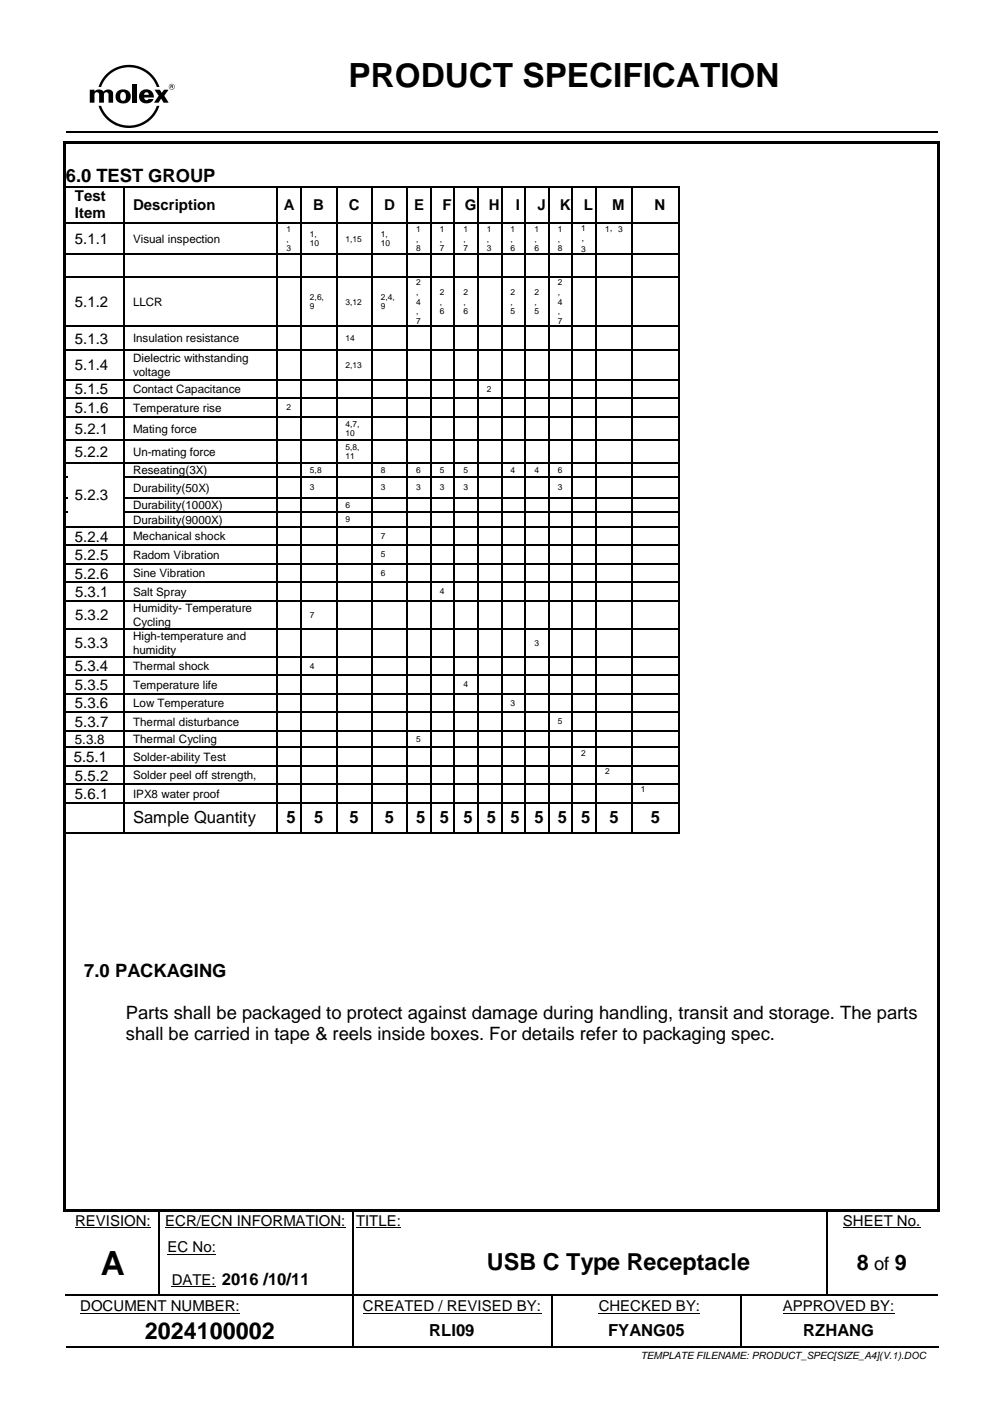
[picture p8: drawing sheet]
<svg xmlns="http://www.w3.org/2000/svg" width="210mm" height="297mm" viewBox="0 0 210 297" stroke-linecap="round" stroke-linejoin="round" font-family="sans-serif">
<defs><g id="words">
<g font-size="7.1">
<text x="73.9" y="18.5">PRODUCT SPECIFICATION</text>
<text x="21.4" y="270.1">A</text>
</g>
<g font-size="5">
<text x="103.2" y="269.1">USB C Type Receptacle</text>
<text x="30.7" y="283.8">2024100002</text>
</g>
<g font-size="4.6">
<text x="181.6" y="269.2">8</text>
<text x="189.6" y="269.2">9</text>
</g>
<g font-size="3.9">
<text x="14" y="38.5">6.0 TEST GROUP</text>
<text x="17.9" y="207">7.0 PACKAGING</text>
<text x="26.7" y="215.9">Parts shall be packaged to protect against damage during handling, transit and storage. The parts</text>
<text x="26.7" y="220.4">shall be carried in tape &amp; reels inside boxes. For details refer to packaging spec.</text>
<text x="185.3" y="269.2">of</text>
</g>
<g font-size="3.5">
<text x="28.2" y="174.5">Sample Quantity</text>
<text x="60.7" y="174.5">5</text>
<text x="66.6" y="174.5">5</text>
<text x="74.1" y="174.5">5</text>
<text x="81.6" y="174.5">5</text>
<text x="88.2" y="174.5">5</text>
<text x="93.2" y="174.5">5</text>
<text x="98.2" y="174.5">5</text>
<text x="103.2" y="174.5">5</text>
<text x="108.2" y="174.5">5</text>
<text x="113.3" y="174.5">5</text>
<text x="118.3" y="174.5">5</text>
<text x="123.2" y="174.5">5</text>
<text x="129.2" y="174.5">5</text>
<text x="137.9" y="174.5">5</text>
<text x="91" y="283.2">RLI09</text>
<text x="128.9" y="283.2">FYANG05</text>
<text x="170.3" y="283.2">RZHANG</text>
</g>
<g font-size="3.2">
<text x="15.9" y="42.6">Test</text>
<text x="15.9" y="46.3">Item</text>
<text x="28.2" y="44.5">Description</text>
<text x="60.2" y="44.5">A</text>
<text x="66.4" y="44.5">B</text>
<text x="73.9" y="44.5">C</text>
<text x="81.4" y="44.5">D</text>
<text x="87.8" y="44.5">E</text>
<text x="93.8" y="44.5">F</text>
<text x="98.5" y="44.5">G</text>
<text x="103.6" y="44.5">H</text>
<text x="109.3" y="44.5">I</text>
<text x="113.9" y="44.5">J</text>
<text x="118.6" y="44.5">K</text>
<text x="123.8" y="44.5">L</text>
<text x="129.8" y="44.5">M</text>
<text x="138.7" y="44.5">N</text>
<text x="15.9" y="51.7">5.1.1</text>
<text x="15.9" y="65.1">5.1.2</text>
<text x="15.9" y="72.8">5.1.3</text>
<text x="15.9" y="78.5">5.1.4</text>
<text x="15.9" y="83.6">5.1.5</text>
<text x="15.9" y="87.5">5.1.6</text>
<text x="15.9" y="92">5.2.1</text>
<text x="15.9" y="96.8">5.2.2</text>
<text x="15.9" y="106">5.2.3</text>
<text x="15.9" y="114.8">5.2.4</text>
<text x="15.9" y="118.7">5.2.5</text>
<text x="15.9" y="122.6">5.2.6</text>
<text x="15.9" y="126.5">5.3.1</text>
<text x="15.9" y="131.5">5.3.2</text>
<text x="15.9" y="137.4">5.3.3</text>
<text x="15.9" y="142.3">5.3.4</text>
<text x="15.9" y="146.2">5.3.5</text>
<text x="15.9" y="150.1">5.3.6</text>
<text x="15.9" y="154.1">5.3.7</text>
<text x="15.6" y="161.5">5.5.1</text>
<text x="15.9" y="165.4">5.5.2</text>
<text x="15.9" y="169.3">5.6.1</text>
<text x="15.9" y="259.8">REVISION:</text>
<text x="35" y="259.8">ECR/ECN INFORMATION:</text>
<text x="75.5" y="259.8">TITLE:</text>
<text x="178.7" y="259.8">SHEET No.</text>
<text x="35.5" y="265.3">EC No:</text>
<text x="36.4" y="272.2">DATE: 2016 /10/11</text>
<text x="17" y="277.8">DOCUMENT NUMBER:</text>
<text x="76.9" y="277.8">CREATED / REVISED BY:</text>
<text x="126.9" y="277.8">CHECKED BY:</text>
<text x="165.9" y="277.8">APPROVED BY:</text>
</g>
<text font-size="2.8" x="15.9" y="157.6">5.3.8</text>
<g font-size="2.5">
<text x="28.2" y="51.4">Visual inspection</text>
<text x="28.2" y="64.9">LLCR</text>
<text x="28.2" y="72.5">Insulation resistance</text>
<text x="28.2" y="76.8">Dielectric withstanding</text>
<text x="28.2" y="79.6">voltage</text>
<text x="28.2" y="83.3">Contact Capacitance</text>
<text x="28.2" y="87.2">Temperature rise</text>
<text x="28.2" y="91.7">Mating force</text>
<text x="28.2" y="96.6">Un-mating force</text>
<text x="28.2" y="100.5">Reseating(3X)</text>
<text x="28.2" y="104.2">Durability(50X)</text>
<text x="28.2" y="107.9">Durability(1000X)</text>
<text x="28.2" y="111">Durability(9000X)</text>
<text x="28.2" y="114.5">Mechanical shock</text>
<text x="28.2" y="118.4">Radom Vibration</text>
<text x="28.2" y="122.3">Sine Vibration</text>
<text x="28.2" y="126.3">Salt Spray</text>
<text x="28.2" y="129.8">Humidity- Temperature</text>
<text x="28.2" y="132.6">Cycling</text>
<text x="28.2" y="135.7">High-temperature and</text>
<text x="28.2" y="138.5">humidity</text>
<text x="28.2" y="142">Thermal shock</text>
<text x="28.2" y="145.9">Temperature life</text>
<text x="28.2" y="149.9">Low Temperature</text>
<text x="28.2" y="153.8">Thermal disturbance</text>
<text x="28.2" y="157.5">Thermal Cycling</text>
<text x="28.2" y="161.2">Solder-ability Test</text>
<text x="28.2" y="165.1">Solder peel off strength,</text>
<text x="28.2" y="169.1">IPX8 water proof</text>
</g>
<text font-size="2.1" x="135.8" y="288.1">TEMPLATE FILENAME: PRODUCT_SPEC[SIZE_A4](V.1).DOC</text>
<g font-size="1.8">
<text x="60.7" y="49.2">1</text>
<text x="60.7" y="51.2">,</text>
<text x="60.7" y="53.2">3</text>
<text x="65.7" y="50.2">1,</text>
<text x="65.7" y="52.2">10</text>
<text x="73.3" y="51.2">1,15</text>
<text x="80.7" y="50.2">1,</text>
<text x="80.7" y="52.2">10</text>
<text x="88.2" y="49.2">1</text>
<text x="88.2" y="51.2">,</text>
<text x="88.2" y="53.2">8</text>
<text x="93.2" y="49.2">1</text>
<text x="93.2" y="51.2">,</text>
<text x="93.2" y="53.2">7</text>
<text x="98.2" y="49.2">1</text>
<text x="98.2" y="51.2">,</text>
<text x="98.2" y="53.2">7</text>
<text x="103.2" y="49.2">1</text>
<text x="103.2" y="51.2">,</text>
<text x="103.2" y="53.2">3</text>
<text x="108.2" y="49.2">1</text>
<text x="108.2" y="51.2">,</text>
<text x="108.2" y="53.2">6</text>
<text x="113.3" y="49.2">1</text>
<text x="113.3" y="51.2">,</text>
<text x="113.3" y="53.2">6</text>
<text x="118.3" y="49.2">1</text>
<text x="118.3" y="51.2">,</text>
<text x="118.3" y="53.2">8</text>
<text x="123.2" y="49">1</text>
<text x="123.2" y="51.2">，</text>
<text x="123.2" y="53.3">3</text>
<text x="128.3" y="49.2">1，3</text>
<text x="65.7" y="63.5">2,6,</text>
<text x="65.7" y="65.6">9</text>
<text x="73.3" y="64.6">3,12</text>
<text x="80.7" y="63.5">2,4,</text>
<text x="80.7" y="65.6">9</text>
<text x="88.2" y="60.5">2</text>
<text x="88.2" y="62.5">,</text>
<text x="88.2" y="64.6">4</text>
<text x="93.2" y="62.5">2</text>
<text x="93.2" y="64.6">,</text>
<text x="98.2" y="62.5">2</text>
<text x="98.2" y="64.6">,</text>
<text x="108.2" y="62.5">2</text>
<text x="108.2" y="64.6">,</text>
<text x="113.3" y="62.5">2</text>
<text x="113.3" y="64.6">,</text>
<text x="118.3" y="60.5">2</text>
<text x="118.3" y="62.5">,</text>
<text x="118.3" y="64.6">4</text>
<text x="88.2" y="66.6">,</text>
<text x="88.2" y="68.6">7</text>
<text x="93.2" y="66.6">6</text>
<text x="98.2" y="66.6">6</text>
<text x="108.2" y="66.6">5</text>
<text x="113.3" y="66.6">5</text>
<text x="118.3" y="66.6">,</text>
<text x="118.3" y="68.6">7</text>
<text x="73.3" y="72.3">14</text>
<text x="73.3" y="77.9">2,13</text>
<text x="103.2" y="83.1">2</text>
<text x="60.7" y="87">2</text>
<text x="73.3" y="90.4">4,7,</text>
<text x="73.3" y="92.4">10</text>
<text x="73.3" y="95.3">5,8,</text>
<text x="65.7" y="100.2">5,8</text>
<text x="73.3" y="97.3">11</text>
<text x="80.7" y="100.2">8</text>
<text x="88.2" y="100.2">6</text>
<text x="93.2" y="100.2">5</text>
<text x="98.2" y="100.2">5</text>
<text x="108.2" y="100.2">4</text>
<text x="113.3" y="100.2">4</text>
<text x="118.3" y="100.2">6</text>
<text x="65.7" y="103.9">3</text>
<text x="73.3" y="107.6">6</text>
<text x="80.7" y="103.9">3</text>
<text x="88.2" y="103.9">3</text>
<text x="93.2" y="103.9">3</text>
<text x="98.2" y="103.9">3</text>
<text x="118.3" y="103.9">3</text>
<text x="73.3" y="110.7">9</text>
<text x="80.7" y="114.2">7</text>
<text x="80.7" y="118.1">5</text>
<text x="80.7" y="122.1">6</text>
<text x="93.2" y="126">4</text>
<text x="65.7" y="130.9">7</text>
<text x="113.3" y="136.8">3</text>
<text x="65.7" y="141.8">4</text>
<text x="98.2" y="145.7">4</text>
<text x="108.2" y="149.6">3</text>
<text x="118.3" y="153.5">5</text>
<text x="88.2" y="157.3">5</text>
<text x="123.2" y="160.1">2</text>
<text x="128.3" y="164.1">2</text>
<text x="135.8" y="168">1</text>
</g>
</g></defs>
<g fill="none" stroke="#000" stroke-width=".34">
<path d="M14 27.9h184.7M14.3 39.6h11.9M26.5 39.6h32.2M59 39.6h4.7M64 39.6h7.2M71.6 39.6h7.1M79.1 39.6h7.1M86.5 39.6h4.7M91.5 39.6h4.7M96.5 39.6h4.7M101.5 39.6h4.7M106.5 39.6h4.7"/>
<path d="M111.6 39.6h4.6M116.6 39.6h4.6M121.5 39.6h4.7M126.6 39.6h7.2M134.1 39.6h9.7M144 39.8v7.3M14.3 47.3h11.9M26.5 47.3h32.2M59 47.3h4.7M64 47.3h7.2M71.6 47.3h7.1M79.1 47.3h7.1"/>
<path d="M86.5 47.3h4.7M91.5 47.3h4.7M96.5 47.3h4.7M101.5 47.3h4.7M106.5 47.3h4.7M111.6 47.3h4.6M116.6 47.3h4.6M121.5 47.3h4.7M126.6 47.3h7.2M134.1 47.3h9.7M144 47.4v6.4M144 54v4.6"/>
<path d="M144 58.9v10.2M144 69.3v4.7M144 74.3v6.1M144 80.6v3.7M144 84.5v3.7M144 88.5v4.7M144 93.4v4.6M144 98.2v2.9M144 101.3v4M144 105.6v2.8M144 108.7v2.8M144 111.8v3.7"/>
<path d="M144 115.7v3.7M144 119.6v3.7M144 123.5v3.7M144 127.4v5.8M144 133.4v5.7M144 139.3v3.7M144 143.3v3.6M144 147.2v3.7M144 151.1v3.7M144 155v3.3M144 158.5v3.7M14.3 176.5h11.9"/>
<path d="M26.5 176.5h32.2M59 176.5h4.7M64 176.5h7.2M71.6 176.5h7.1M79.1 176.5h7.1M86.5 176.5h4.7M91.5 176.5h4.7M96.5 176.5h4.7M101.5 176.5h4.7M106.5 176.5h4.7M111.6 176.5h4.6M116.6 176.5h4.6"/>
<path d="M121.5 176.5h4.7M126.6 176.5h7.2M134.1 176.5h9.7M144 162.5v3.6M144 166.4v3.6M144 170.2v6.1M14 256.4h19.5M33.8 256.4h40.8M74.9 256.4h11.9M87.1 256.4h88.2M175.6 256.4h22.7M74.7 279.2v6.1"/>
<path d="M116.9 279.2v6.1M14 285.5h60.6M74.9 285.5h41.8M117.1 285.5h39.9M157.3 285.5h41"/>
</g>
<path d="M15.9 260.2h16.1M17 278.3h33.9M35 260.2h38.3M35.5 265.8h10.3M36.4 272.7h9.4M75.5 260.2h9.5M76.9 278.3h37.8M126.9 278.3h21.5M165.9 278.3h23.7M178.7 260.2h16.4" fill="none" stroke="#000" stroke-width=".21"/>
<g fill="#000">
<path d="M25.7 19.6l.2-.1a.74 .74 0 0 1 .7 .3 .74 .74 0 0 1 .1 .8 .62 .62 0 0 1-.6 .8 .62 .62 0 0 1-.6-.8v-.5zM24.8 19.4a1.59 1.59 0 0 0 1 2.5 1.59 1.59 0 0 0 1.9-1.8 1.71 1.71 0 0 0-2.9-.7z" fill-rule="evenodd"/>
<path d="M22.5 15.8a6.8 6.8 0 0 1 11.3 2.6h-.6a6.3 6.3 0 0 0-5.9-4.1 6.3 6.3 0 0 0-5.9 4.1h-.5l.6-1.4z" fill-rule="evenodd"/>
<path d="M32.8 19h1.1l.4 .7 .5-.7h.9l-.9 1.3 .9 1.5h-1l-.5-.9-.6 .9h-1l1-1.5z" fill-rule="evenodd"/>
<path d="M35.8 18.4a.63 .63 0 0 1 1.2 0 .63 .63 0 0 1-1.2 0zM35.9 18.4a.55 .55 0 0 0 1.1 0 .55 .55 0 0 0-1.1 0z" fill-rule="evenodd"/>
<path d="M36.3 18.2l.2 .1h-.2zM36.1 18.1v.6h.2v-.3l.4 .3-.1-.6z" fill-rule="evenodd"/>
<path d="M13.5 30h.5v.5h-.5z" fill-rule="evenodd"/>
<path d="M13.5 30h.5v.5h-.5z" fill-rule="evenodd"/>
<path d="M14 39.4h.3v.4h-.3z" fill-rule="evenodd"/>
<path d="M14 39.4h.3v.4h-.3z" fill-rule="evenodd"/>
<path d="M14 30h184.7v.5h-184.7z" fill-rule="evenodd"/>
<path d="M19 19h1v.4l.1-.1a1.28 1.28 0 0 1 1.9 .1 1.16 1.16 0 0 1 2 .3v2.1h-1v-1.8a.49 .49 0 0 0-.5-.5 .49 .49 0 0 0-.5 .5v1.8h-1v-1.8a.49 .49 0 0 0-.5-.5 .49 .49 0 0 0-.5 .5v1.8h-1z" fill-rule="evenodd"/>
<path d="M26.2 39.4h.3v.4h-.3z" fill-rule="evenodd"/>
<path d="M28.1 17.8h1v4h-1z" fill-rule="evenodd"/>
<path d="M29.8 19.4a1.58 1.58 0 0 0 .5 2.4 1.58 1.58 0 0 0 2.2-.8h-1a.51 .51 0 0 1-.6 .2 .51 .51 0 0 1-.3-.5h2a1.61 1.61 0 0 0-.9-1.6 1.61 1.61 0 0 0-1.9 .3zM30.7 19.7l.3-.1a.49 .49 0 0 1 .5 .5h-.9z" fill-rule="evenodd"/>
<path d="M20.9 22.4h.5a6.3 6.3 0 0 0 5.9 4.2 6.3 6.3 0 0 0 5.9-4.2h.6a6.8 6.8 0 0 1-6.5 4.7 6.8 6.8 0 0 1-6.4-4.7z" fill-rule="evenodd"/>
<path d="M58.7 39.4h.3v.4h-.3z" fill-rule="evenodd"/>
<path d="M63.7 39.4h.3v.4h-.3z" fill-rule="evenodd"/>
<path d="M71.2 39.4h.4v.4h-.4z" fill-rule="evenodd"/>
<path d="M78.7 39.4h.4v.4h-.4z" fill-rule="evenodd"/>
<path d="M86.2 39.4h.3v.4h-.3z" fill-rule="evenodd"/>
<path d="M91.2 39.4h.3v.4h-.3z" fill-rule="evenodd"/>
<path d="M96.2 39.4h.3v.4h-.3z" fill-rule="evenodd"/>
<path d="M101.2 39.4h.3v.4h-.3z" fill-rule="evenodd"/>
<path d="M106.2 39.4h.3v.4h-.3z" fill-rule="evenodd"/>
<path d="M111.2 39.4h.4v.4h-.4z" fill-rule="evenodd"/>
<path d="M116.2 39.4h.4v.4h-.4z" fill-rule="evenodd"/>
<path d="M121.2 39.4h.3v.4h-.3z" fill-rule="evenodd"/>
<path d="M126.2 39.4h.4v.4h-.4z" fill-rule="evenodd"/>
<path d="M133.8 39.4h.3v.4h-.3z" fill-rule="evenodd"/>
<path d="M143.8 39.4h.3v.4h-.3z" fill-rule="evenodd"/>
<path d="M143.8 39.4h.3v.4h-.3z" fill-rule="evenodd"/>
<path d="M198.7 30h.5v.5h-.5z" fill-rule="evenodd"/>
<path d="M198.7 30h.5v.5h-.5z" fill-rule="evenodd"/>
<path d="M14 47.1h.3v.3h-.3z" fill-rule="evenodd"/>
<path d="M14 53.8h.3v.2h-.3z" fill-rule="evenodd"/>
<path d="M14 58.6h.3v.3h-.3z" fill-rule="evenodd"/>
<path d="M26.2 47.1h.3v.3h-.3z" fill-rule="evenodd"/>
<path d="M26.2 53.8h.2v.2h-.2z" fill-rule="evenodd"/>
<path d="M26.2 58.6h.2v.3h-.2z" fill-rule="evenodd"/>
<path d="M58.7 47.1h.3v.3h-.3z" fill-rule="evenodd"/>
<path d="M58.7 53.8h.2v.2h-.2z" fill-rule="evenodd"/>
<path d="M58.7 58.6h.2v.3h-.2z" fill-rule="evenodd"/>
<path d="M63.7 47.1h.3v.3h-.3z" fill-rule="evenodd"/>
<path d="M63.7 53.8h.2v.2h-.2z" fill-rule="evenodd"/>
<path d="M63.7 58.6h.2v.3h-.2z" fill-rule="evenodd"/>
<path d="M71.2 47.1h.4v.3h-.4z" fill-rule="evenodd"/>
<path d="M71.2 53.8h.3v.2h-.3z" fill-rule="evenodd"/>
<path d="M71.2 58.6h.3v.3h-.3z" fill-rule="evenodd"/>
<path d="M78.7 47.1h.4v.3h-.4z" fill-rule="evenodd"/>
<path d="M78.7 53.8h.3v.2h-.3z" fill-rule="evenodd"/>
<path d="M78.7 58.6h.3v.3h-.3z" fill-rule="evenodd"/>
<path d="M86.2 47.1h.3v.3h-.3z" fill-rule="evenodd"/>
<path d="M86.2 53.8h.3v.2h-.3z" fill-rule="evenodd"/>
<path d="M86.2 58.6h.3v.3h-.3z" fill-rule="evenodd"/>
<path d="M91.2 47.1h.3v.3h-.3z" fill-rule="evenodd"/>
<path d="M91.2 53.8h.3v.2h-.3z" fill-rule="evenodd"/>
<path d="M91.2 58.6h.3v.3h-.3z" fill-rule="evenodd"/>
<path d="M96.2 47.1h.3v.3h-.3z" fill-rule="evenodd"/>
<path d="M96.2 53.8h.3v.2h-.3z" fill-rule="evenodd"/>
<path d="M96.2 58.6h.3v.3h-.3z" fill-rule="evenodd"/>
<path d="M101.2 47.1h.3v.3h-.3z" fill-rule="evenodd"/>
<path d="M101.2 53.8h.2v.2h-.2z" fill-rule="evenodd"/>
<path d="M101.2 58.6h.2v.3h-.2z" fill-rule="evenodd"/>
<path d="M106.2 47.1h.3v.3h-.3z" fill-rule="evenodd"/>
<path d="M106.2 53.8h.2v.2h-.2z" fill-rule="evenodd"/>
<path d="M106.2 58.6h.2v.3h-.2z" fill-rule="evenodd"/>
<path d="M111.2 47.1h.4v.3h-.4z" fill-rule="evenodd"/>
<path d="M111.2 53.8h.3v.2h-.3z" fill-rule="evenodd"/>
<path d="M111.2 58.6h.3v.3h-.3z" fill-rule="evenodd"/>
<path d="M116.2 47.1h.4v.3h-.4z" fill-rule="evenodd"/>
<path d="M116.2 53.8h.3v.2h-.3z" fill-rule="evenodd"/>
<path d="M116.2 58.6h.3v.3h-.3z" fill-rule="evenodd"/>
<path d="M121.2 47.1h.3v.3h-.3z" fill-rule="evenodd"/>
<path d="M121.2 53.8h.2v.2h-.2z" fill-rule="evenodd"/>
<path d="M121.2 58.6h.2v.3h-.2z" fill-rule="evenodd"/>
<path d="M126.2 47.1h.4v.3h-.4z" fill-rule="evenodd"/>
<path d="M126.2 53.8h.3v.2h-.3z" fill-rule="evenodd"/>
<path d="M126.2 58.6h.3v.3h-.3z" fill-rule="evenodd"/>
<path d="M133.8 47.1h.3v.3h-.3z" fill-rule="evenodd"/>
<path d="M133.8 53.8h.3v.2h-.3z" fill-rule="evenodd"/>
<path d="M133.8 58.6h.3v.3h-.3z" fill-rule="evenodd"/>
<path d="M143.8 47.1h.3v.3h-.3z" fill-rule="evenodd"/>
<path d="M143.8 53.8h.3v.2h-.3z" fill-rule="evenodd"/>
<path d="M143.8 58.6h.3v.3h-.3z" fill-rule="evenodd"/>
<path d="M14 69.1h.3v.2h-.3z" fill-rule="evenodd"/>
<path d="M14 74h.3v.3h-.3z" fill-rule="evenodd"/>
<path d="M26.2 69.1h.2v.2h-.2z" fill-rule="evenodd"/>
<path d="M26.2 74h.2v.3h-.2z" fill-rule="evenodd"/>
<path d="M58.7 69.1h.2v.2h-.2z" fill-rule="evenodd"/>
<path d="M58.7 74h.2v.3h-.2z" fill-rule="evenodd"/>
<path d="M63.7 69.1h.2v.2h-.2z" fill-rule="evenodd"/>
<path d="M63.7 74h.2v.3h-.2z" fill-rule="evenodd"/>
<path d="M71.2 69.1h.3v.2h-.3z" fill-rule="evenodd"/>
<path d="M71.2 74h.3v.3h-.3z" fill-rule="evenodd"/>
<path d="M78.7 69.1h.3v.2h-.3z" fill-rule="evenodd"/>
<path d="M78.7 74h.3v.3h-.3z" fill-rule="evenodd"/>
<path d="M86.2 69.1h.3v.2h-.3z" fill-rule="evenodd"/>
<path d="M86.2 74h.3v.3h-.3z" fill-rule="evenodd"/>
<path d="M91.2 69.1h.3v.2h-.3z" fill-rule="evenodd"/>
<path d="M91.2 74h.3v.3h-.3z" fill-rule="evenodd"/>
<path d="M96.2 69.1h.3v.2h-.3z" fill-rule="evenodd"/>
<path d="M96.2 74h.3v.3h-.3z" fill-rule="evenodd"/>
<path d="M101.2 69.1h.2v.2h-.2z" fill-rule="evenodd"/>
<path d="M101.2 74h.2v.3h-.2z" fill-rule="evenodd"/>
<path d="M106.2 69.1h.2v.2h-.2z" fill-rule="evenodd"/>
<path d="M106.2 74h.2v.3h-.2z" fill-rule="evenodd"/>
<path d="M111.2 69.1h.3v.2h-.3z" fill-rule="evenodd"/>
<path d="M111.2 74h.3v.3h-.3z" fill-rule="evenodd"/>
<path d="M116.2 69.1h.3v.2h-.3z" fill-rule="evenodd"/>
<path d="M116.2 74h.3v.3h-.3z" fill-rule="evenodd"/>
<path d="M121.2 69.1h.2v.2h-.2z" fill-rule="evenodd"/>
<path d="M121.2 74h.2v.3h-.2z" fill-rule="evenodd"/>
<path d="M126.2 69.1h.3v.2h-.3z" fill-rule="evenodd"/>
<path d="M126.2 74h.3v.3h-.3z" fill-rule="evenodd"/>
<path d="M133.8 69.1h.3v.2h-.3z" fill-rule="evenodd"/>
<path d="M133.8 74h.3v.3h-.3z" fill-rule="evenodd"/>
<path d="M143.8 69.1h.3v.2h-.3z" fill-rule="evenodd"/>
<path d="M143.8 74h.3v.3h-.3z" fill-rule="evenodd"/>
<path d="M14 80.4h.3v.2h-.3z" fill-rule="evenodd"/>
<path d="M14 84.3h.3v.2h-.3z" fill-rule="evenodd"/>
<path d="M14 88.2h.3v.3h-.3z" fill-rule="evenodd"/>
<path d="M14 93.2h.3v.2h-.3z" fill-rule="evenodd"/>
<path d="M14 98h.3v.2h-.3z" fill-rule="evenodd"/>
<path d="M26.2 80.4h.2v.2h-.2z" fill-rule="evenodd"/>
<path d="M26.2 84.3h.2v.2h-.2z" fill-rule="evenodd"/>
<path d="M26.2 88.2h.2v.3h-.2z" fill-rule="evenodd"/>
<path d="M26.2 93.2h.2v.2h-.2z" fill-rule="evenodd"/>
<path d="M26.2 98h.2v.2h-.2z" fill-rule="evenodd"/>
<path d="M58.7 80.4h.2v.2h-.2z" fill-rule="evenodd"/>
<path d="M58.7 84.3h.2v.2h-.2z" fill-rule="evenodd"/>
<path d="M58.7 88.2h.2v.3h-.2z" fill-rule="evenodd"/>
<path d="M58.7 93.2h.2v.2h-.2z" fill-rule="evenodd"/>
<path d="M58.7 98h.2v.2h-.2z" fill-rule="evenodd"/>
<path d="M63.7 80.4h.2v.2h-.2z" fill-rule="evenodd"/>
<path d="M63.7 84.3h.2v.2h-.2z" fill-rule="evenodd"/>
<path d="M63.7 88.2h.2v.3h-.2z" fill-rule="evenodd"/>
<path d="M63.7 93.2h.2v.2h-.2z" fill-rule="evenodd"/>
<path d="M63.7 98h.2v.2h-.2z" fill-rule="evenodd"/>
<path d="M71.2 80.4h.3v.2h-.3z" fill-rule="evenodd"/>
<path d="M71.2 84.3h.3v.2h-.3z" fill-rule="evenodd"/>
<path d="M71.2 88.2h.3v.3h-.3z" fill-rule="evenodd"/>
<path d="M71.2 93.2h.3v.2h-.3z" fill-rule="evenodd"/>
<path d="M71.2 98h.3v.2h-.3z" fill-rule="evenodd"/>
<path d="M78.7 80.4h.3v.2h-.3z" fill-rule="evenodd"/>
<path d="M78.7 84.3h.3v.2h-.3z" fill-rule="evenodd"/>
<path d="M78.7 88.2h.3v.3h-.3z" fill-rule="evenodd"/>
<path d="M78.7 93.2h.3v.2h-.3z" fill-rule="evenodd"/>
<path d="M78.7 98h.3v.2h-.3z" fill-rule="evenodd"/>
<path d="M86.2 80.4h.3v.2h-.3z" fill-rule="evenodd"/>
<path d="M86.2 84.3h.3v.2h-.3z" fill-rule="evenodd"/>
<path d="M86.2 88.2h.3v.3h-.3z" fill-rule="evenodd"/>
<path d="M86.2 93.2h.3v.2h-.3z" fill-rule="evenodd"/>
<path d="M86.2 98h.3v.2h-.3z" fill-rule="evenodd"/>
<path d="M91.2 80.4h.3v.2h-.3z" fill-rule="evenodd"/>
<path d="M91.2 84.3h.3v.2h-.3z" fill-rule="evenodd"/>
<path d="M91.2 88.2h.3v.3h-.3z" fill-rule="evenodd"/>
<path d="M91.2 93.2h.3v.2h-.3z" fill-rule="evenodd"/>
<path d="M91.2 98h.3v.2h-.3z" fill-rule="evenodd"/>
<path d="M96.2 80.4h.3v.2h-.3z" fill-rule="evenodd"/>
<path d="M96.2 84.3h.3v.2h-.3z" fill-rule="evenodd"/>
<path d="M96.2 88.2h.3v.3h-.3z" fill-rule="evenodd"/>
<path d="M96.2 93.2h.3v.2h-.3z" fill-rule="evenodd"/>
<path d="M96.2 98h.3v.2h-.3z" fill-rule="evenodd"/>
<path d="M101.2 80.4h.2v.2h-.2z" fill-rule="evenodd"/>
<path d="M101.2 84.3h.2v.2h-.2z" fill-rule="evenodd"/>
<path d="M101.2 88.2h.2v.3h-.2z" fill-rule="evenodd"/>
<path d="M101.2 93.2h.2v.2h-.2z" fill-rule="evenodd"/>
<path d="M101.2 98h.2v.2h-.2z" fill-rule="evenodd"/>
<path d="M106.2 80.4h.2v.2h-.2z" fill-rule="evenodd"/>
<path d="M106.2 84.3h.2v.2h-.2z" fill-rule="evenodd"/>
<path d="M106.2 88.2h.2v.3h-.2z" fill-rule="evenodd"/>
<path d="M106.2 93.2h.2v.2h-.2z" fill-rule="evenodd"/>
<path d="M106.2 98h.2v.2h-.2z" fill-rule="evenodd"/>
<path d="M111.2 80.4h.3v.2h-.3z" fill-rule="evenodd"/>
<path d="M111.2 84.3h.3v.2h-.3z" fill-rule="evenodd"/>
<path d="M111.2 88.2h.3v.3h-.3z" fill-rule="evenodd"/>
<path d="M111.2 93.2h.3v.2h-.3z" fill-rule="evenodd"/>
<path d="M111.2 98h.3v.2h-.3z" fill-rule="evenodd"/>
<path d="M116.2 80.4h.3v.2h-.3z" fill-rule="evenodd"/>
<path d="M116.2 84.3h.3v.2h-.3z" fill-rule="evenodd"/>
<path d="M116.2 88.2h.3v.3h-.3z" fill-rule="evenodd"/>
<path d="M116.2 93.2h.3v.2h-.3z" fill-rule="evenodd"/>
<path d="M116.2 98h.3v.2h-.3z" fill-rule="evenodd"/>
<path d="M121.2 80.4h.2v.2h-.2z" fill-rule="evenodd"/>
<path d="M121.2 84.3h.2v.2h-.2z" fill-rule="evenodd"/>
<path d="M121.2 88.2h.2v.3h-.2z" fill-rule="evenodd"/>
<path d="M121.2 93.2h.2v.2h-.2z" fill-rule="evenodd"/>
<path d="M121.2 98h.2v.2h-.2z" fill-rule="evenodd"/>
<path d="M126.2 80.4h.3v.2h-.3z" fill-rule="evenodd"/>
<path d="M126.2 84.3h.3v.2h-.3z" fill-rule="evenodd"/>
<path d="M126.2 88.2h.3v.3h-.3z" fill-rule="evenodd"/>
<path d="M126.2 93.2h.3v.2h-.3z" fill-rule="evenodd"/>
<path d="M126.2 98h.3v.2h-.3z" fill-rule="evenodd"/>
<path d="M133.8 80.4h.3v.2h-.3z" fill-rule="evenodd"/>
<path d="M133.8 84.3h.3v.2h-.3z" fill-rule="evenodd"/>
<path d="M133.8 88.2h.3v.3h-.3z" fill-rule="evenodd"/>
<path d="M133.8 93.2h.3v.2h-.3z" fill-rule="evenodd"/>
<path d="M133.8 98h.3v.2h-.3z" fill-rule="evenodd"/>
<path d="M143.8 80.4h.3v.2h-.3z" fill-rule="evenodd"/>
<path d="M143.8 84.3h.3v.2h-.3z" fill-rule="evenodd"/>
<path d="M143.8 88.2h.3v.3h-.3z" fill-rule="evenodd"/>
<path d="M143.8 93.2h.3v.2h-.3z" fill-rule="evenodd"/>
<path d="M143.8 98h.3v.2h-.3z" fill-rule="evenodd"/>
<path d="M14 101.1h.3v.2h-.3z" fill-rule="evenodd"/>
<path d="M14 105.3h.3v.3h-.3z" fill-rule="evenodd"/>
<path d="M14 108.4h.3v.3h-.3z" fill-rule="evenodd"/>
<path d="M14 111.5h.3v.3h-.3z" fill-rule="evenodd"/>
<path d="M14 115.5h.3v.2h-.3z" fill-rule="evenodd"/>
<path d="M14 119.4h.3v.2h-.3z" fill-rule="evenodd"/>
<path d="M26.2 101.1h.2v.2h-.2z" fill-rule="evenodd"/>
<path d="M26.2 105.3h.2v.3h-.2z" fill-rule="evenodd"/>
<path d="M26.2 108.4h.2v.3h-.2z" fill-rule="evenodd"/>
<path d="M26.2 111.5h.2v.3h-.2z" fill-rule="evenodd"/>
<path d="M26.2 115.5h.2v.2h-.2z" fill-rule="evenodd"/>
<path d="M26.2 119.4h.2v.2h-.2z" fill-rule="evenodd"/>
<path d="M58.7 101.1h.2v.2h-.2z" fill-rule="evenodd"/>
<path d="M58.7 105.3h.2v.3h-.2z" fill-rule="evenodd"/>
<path d="M58.7 108.4h.2v.3h-.2z" fill-rule="evenodd"/>
<path d="M58.7 111.5h.2v.3h-.2z" fill-rule="evenodd"/>
<path d="M58.7 115.5h.2v.2h-.2z" fill-rule="evenodd"/>
<path d="M58.7 119.4h.2v.2h-.2z" fill-rule="evenodd"/>
<path d="M63.7 101.1h.2v.2h-.2z" fill-rule="evenodd"/>
<path d="M63.7 105.3h.2v.3h-.2z" fill-rule="evenodd"/>
<path d="M63.7 108.4h.2v.3h-.2z" fill-rule="evenodd"/>
<path d="M63.7 111.5h.2v.3h-.2z" fill-rule="evenodd"/>
<path d="M63.7 115.5h.2v.2h-.2z" fill-rule="evenodd"/>
<path d="M63.7 119.4h.2v.2h-.2z" fill-rule="evenodd"/>
<path d="M71.2 101.1h.3v.2h-.3z" fill-rule="evenodd"/>
<path d="M71.2 105.3h.3v.3h-.3z" fill-rule="evenodd"/>
<path d="M71.2 108.4h.3v.3h-.3z" fill-rule="evenodd"/>
<path d="M71.2 111.5h.3v.3h-.3z" fill-rule="evenodd"/>
<path d="M71.2 115.5h.3v.2h-.3z" fill-rule="evenodd"/>
<path d="M71.2 119.4h.3v.2h-.3z" fill-rule="evenodd"/>
<path d="M78.7 101.1h.3v.2h-.3z" fill-rule="evenodd"/>
<path d="M78.7 105.3h.3v.3h-.3z" fill-rule="evenodd"/>
<path d="M78.7 108.4h.3v.3h-.3z" fill-rule="evenodd"/>
<path d="M78.7 111.5h.3v.3h-.3z" fill-rule="evenodd"/>
<path d="M78.7 115.5h.3v.2h-.3z" fill-rule="evenodd"/>
<path d="M78.7 119.4h.3v.2h-.3z" fill-rule="evenodd"/>
<path d="M86.2 101.1h.3v.2h-.3z" fill-rule="evenodd"/>
<path d="M86.2 105.3h.3v.3h-.3z" fill-rule="evenodd"/>
<path d="M86.2 108.4h.3v.3h-.3z" fill-rule="evenodd"/>
<path d="M86.2 111.5h.3v.3h-.3z" fill-rule="evenodd"/>
<path d="M86.2 115.5h.3v.2h-.3z" fill-rule="evenodd"/>
<path d="M86.2 119.4h.3v.2h-.3z" fill-rule="evenodd"/>
<path d="M91.2 101.1h.3v.2h-.3z" fill-rule="evenodd"/>
<path d="M91.2 105.3h.3v.3h-.3z" fill-rule="evenodd"/>
<path d="M91.2 108.4h.3v.3h-.3z" fill-rule="evenodd"/>
<path d="M91.2 111.5h.3v.3h-.3z" fill-rule="evenodd"/>
<path d="M91.2 115.5h.3v.2h-.3z" fill-rule="evenodd"/>
<path d="M91.2 119.4h.3v.2h-.3z" fill-rule="evenodd"/>
<path d="M96.2 101.1h.3v.2h-.3z" fill-rule="evenodd"/>
<path d="M96.2 105.3h.3v.3h-.3z" fill-rule="evenodd"/>
<path d="M96.2 108.4h.3v.3h-.3z" fill-rule="evenodd"/>
<path d="M96.2 111.5h.3v.3h-.3z" fill-rule="evenodd"/>
<path d="M96.2 115.5h.3v.2h-.3z" fill-rule="evenodd"/>
<path d="M96.2 119.4h.3v.2h-.3z" fill-rule="evenodd"/>
<path d="M101.2 101.1h.2v.2h-.2z" fill-rule="evenodd"/>
<path d="M101.2 105.3h.2v.3h-.2z" fill-rule="evenodd"/>
<path d="M101.2 108.4h.2v.3h-.2z" fill-rule="evenodd"/>
<path d="M101.2 111.5h.2v.3h-.2z" fill-rule="evenodd"/>
<path d="M101.2 115.5h.2v.2h-.2z" fill-rule="evenodd"/>
<path d="M101.2 119.4h.2v.2h-.2z" fill-rule="evenodd"/>
<path d="M106.2 101.1h.2v.2h-.2z" fill-rule="evenodd"/>
<path d="M106.2 105.3h.2v.3h-.2z" fill-rule="evenodd"/>
<path d="M106.2 108.4h.2v.3h-.2z" fill-rule="evenodd"/>
<path d="M106.2 111.5h.2v.3h-.2z" fill-rule="evenodd"/>
<path d="M106.2 115.5h.2v.2h-.2z" fill-rule="evenodd"/>
<path d="M106.2 119.4h.2v.2h-.2z" fill-rule="evenodd"/>
<path d="M111.2 101.1h.3v.2h-.3z" fill-rule="evenodd"/>
<path d="M111.2 105.3h.3v.3h-.3z" fill-rule="evenodd"/>
<path d="M111.2 108.4h.3v.3h-.3z" fill-rule="evenodd"/>
<path d="M111.2 111.5h.3v.3h-.3z" fill-rule="evenodd"/>
<path d="M111.2 115.5h.3v.2h-.3z" fill-rule="evenodd"/>
<path d="M111.2 119.4h.3v.2h-.3z" fill-rule="evenodd"/>
<path d="M116.2 101.1h.3v.2h-.3z" fill-rule="evenodd"/>
<path d="M116.2 105.3h.3v.3h-.3z" fill-rule="evenodd"/>
<path d="M116.2 108.4h.3v.3h-.3z" fill-rule="evenodd"/>
<path d="M116.2 111.5h.3v.3h-.3z" fill-rule="evenodd"/>
<path d="M116.2 115.5h.3v.2h-.3z" fill-rule="evenodd"/>
<path d="M116.2 119.4h.3v.2h-.3z" fill-rule="evenodd"/>
<path d="M121.2 101.1h.2v.2h-.2z" fill-rule="evenodd"/>
<path d="M121.2 105.3h.2v.3h-.2z" fill-rule="evenodd"/>
<path d="M121.2 108.4h.2v.3h-.2z" fill-rule="evenodd"/>
<path d="M121.2 111.5h.2v.3h-.2z" fill-rule="evenodd"/>
<path d="M121.2 115.5h.2v.2h-.2z" fill-rule="evenodd"/>
<path d="M121.2 119.4h.2v.2h-.2z" fill-rule="evenodd"/>
<path d="M126.2 101.1h.3v.2h-.3z" fill-rule="evenodd"/>
<path d="M126.2 105.3h.3v.3h-.3z" fill-rule="evenodd"/>
<path d="M126.2 108.4h.3v.3h-.3z" fill-rule="evenodd"/>
<path d="M126.2 111.5h.3v.3h-.3z" fill-rule="evenodd"/>
<path d="M126.2 115.5h.3v.2h-.3z" fill-rule="evenodd"/>
<path d="M126.2 119.4h.3v.2h-.3z" fill-rule="evenodd"/>
<path d="M133.8 101.1h.3v.2h-.3z" fill-rule="evenodd"/>
<path d="M133.8 105.3h.3v.3h-.3z" fill-rule="evenodd"/>
<path d="M133.8 108.4h.3v.3h-.3z" fill-rule="evenodd"/>
<path d="M133.8 111.5h.3v.3h-.3z" fill-rule="evenodd"/>
<path d="M133.8 115.5h.3v.2h-.3z" fill-rule="evenodd"/>
<path d="M133.8 119.4h.3v.2h-.3z" fill-rule="evenodd"/>
<path d="M143.8 101.1h.3v.2h-.3z" fill-rule="evenodd"/>
<path d="M143.8 105.3h.3v.3h-.3z" fill-rule="evenodd"/>
<path d="M143.8 108.4h.3v.3h-.3z" fill-rule="evenodd"/>
<path d="M143.8 111.5h.3v.3h-.3z" fill-rule="evenodd"/>
<path d="M143.8 115.5h.3v.2h-.3z" fill-rule="evenodd"/>
<path d="M143.8 119.4h.3v.2h-.3z" fill-rule="evenodd"/>
<path d="M14 123.3h.3v.2h-.3z" fill-rule="evenodd"/>
<path d="M14 127.2h.3v.2h-.3z" fill-rule="evenodd"/>
<path d="M14 133.2h.3v.2h-.3z" fill-rule="evenodd"/>
<path d="M14 139.1h.3v.2h-.3z" fill-rule="evenodd"/>
<path d="M26.2 123.3h.2v.2h-.2z" fill-rule="evenodd"/>
<path d="M26.2 127.2h.2v.2h-.2z" fill-rule="evenodd"/>
<path d="M26.2 133.2h.2v.2h-.2z" fill-rule="evenodd"/>
<path d="M26.2 139.1h.2v.2h-.2z" fill-rule="evenodd"/>
<path d="M58.7 123.3h.2v.2h-.2z" fill-rule="evenodd"/>
<path d="M58.7 127.2h.2v.2h-.2z" fill-rule="evenodd"/>
<path d="M58.7 133.2h.2v.2h-.2z" fill-rule="evenodd"/>
<path d="M58.7 139.1h.2v.2h-.2z" fill-rule="evenodd"/>
<path d="M63.7 123.3h.2v.2h-.2z" fill-rule="evenodd"/>
<path d="M63.7 127.2h.2v.2h-.2z" fill-rule="evenodd"/>
<path d="M63.7 133.2h.2v.2h-.2z" fill-rule="evenodd"/>
<path d="M63.7 139.1h.2v.2h-.2z" fill-rule="evenodd"/>
<path d="M71.2 123.3h.3v.2h-.3z" fill-rule="evenodd"/>
<path d="M71.2 127.2h.3v.2h-.3z" fill-rule="evenodd"/>
<path d="M71.2 133.2h.3v.2h-.3z" fill-rule="evenodd"/>
<path d="M71.2 139.1h.3v.2h-.3z" fill-rule="evenodd"/>
<path d="M78.7 123.3h.3v.2h-.3z" fill-rule="evenodd"/>
<path d="M78.7 127.2h.3v.2h-.3z" fill-rule="evenodd"/>
<path d="M78.7 133.2h.3v.2h-.3z" fill-rule="evenodd"/>
<path d="M78.7 139.1h.3v.2h-.3z" fill-rule="evenodd"/>
<path d="M86.2 123.3h.3v.2h-.3z" fill-rule="evenodd"/>
<path d="M86.2 127.2h.3v.2h-.3z" fill-rule="evenodd"/>
<path d="M86.2 133.2h.3v.2h-.3z" fill-rule="evenodd"/>
<path d="M86.2 139.1h.3v.2h-.3z" fill-rule="evenodd"/>
<path d="M91.2 123.3h.3v.2h-.3z" fill-rule="evenodd"/>
<path d="M91.2 127.2h.3v.2h-.3z" fill-rule="evenodd"/>
<path d="M91.2 133.2h.3v.2h-.3z" fill-rule="evenodd"/>
<path d="M91.2 139.1h.3v.2h-.3z" fill-rule="evenodd"/>
<path d="M96.2 123.3h.3v.2h-.3z" fill-rule="evenodd"/>
<path d="M96.2 127.2h.3v.2h-.3z" fill-rule="evenodd"/>
<path d="M96.2 133.2h.3v.2h-.3z" fill-rule="evenodd"/>
<path d="M96.2 139.1h.3v.2h-.3z" fill-rule="evenodd"/>
<path d="M101.2 123.3h.2v.2h-.2z" fill-rule="evenodd"/>
<path d="M101.2 127.2h.2v.2h-.2z" fill-rule="evenodd"/>
<path d="M101.2 133.2h.2v.2h-.2z" fill-rule="evenodd"/>
<path d="M101.2 139.1h.2v.2h-.2z" fill-rule="evenodd"/>
<path d="M106.2 123.3h.2v.2h-.2z" fill-rule="evenodd"/>
<path d="M106.2 127.2h.2v.2h-.2z" fill-rule="evenodd"/>
<path d="M106.2 133.2h.2v.2h-.2z" fill-rule="evenodd"/>
<path d="M106.2 139.1h.2v.2h-.2z" fill-rule="evenodd"/>
<path d="M111.2 123.3h.3v.2h-.3z" fill-rule="evenodd"/>
<path d="M111.2 127.2h.3v.2h-.3z" fill-rule="evenodd"/>
<path d="M111.2 133.2h.3v.2h-.3z" fill-rule="evenodd"/>
<path d="M111.2 139.1h.3v.2h-.3z" fill-rule="evenodd"/>
<path d="M116.2 123.3h.3v.2h-.3z" fill-rule="evenodd"/>
<path d="M116.2 127.2h.3v.2h-.3z" fill-rule="evenodd"/>
<path d="M116.2 133.2h.3v.2h-.3z" fill-rule="evenodd"/>
<path d="M116.2 139.1h.3v.2h-.3z" fill-rule="evenodd"/>
<path d="M121.2 123.3h.2v.2h-.2z" fill-rule="evenodd"/>
<path d="M121.2 127.2h.2v.2h-.2z" fill-rule="evenodd"/>
<path d="M121.2 133.2h.2v.2h-.2z" fill-rule="evenodd"/>
<path d="M121.2 139.1h.2v.2h-.2z" fill-rule="evenodd"/>
<path d="M126.2 123.3h.3v.2h-.3z" fill-rule="evenodd"/>
<path d="M126.2 127.2h.3v.2h-.3z" fill-rule="evenodd"/>
<path d="M126.2 133.2h.3v.2h-.3z" fill-rule="evenodd"/>
<path d="M126.2 139.1h.3v.2h-.3z" fill-rule="evenodd"/>
<path d="M133.8 123.3h.3v.2h-.3z" fill-rule="evenodd"/>
<path d="M133.8 127.2h.3v.2h-.3z" fill-rule="evenodd"/>
<path d="M133.8 133.2h.3v.2h-.3z" fill-rule="evenodd"/>
<path d="M133.8 139.1h.3v.2h-.3z" fill-rule="evenodd"/>
<path d="M143.8 123.3h.3v.2h-.3z" fill-rule="evenodd"/>
<path d="M143.8 127.2h.3v.2h-.3z" fill-rule="evenodd"/>
<path d="M143.8 133.2h.3v.2h-.3z" fill-rule="evenodd"/>
<path d="M143.8 139.1h.3v.2h-.3z" fill-rule="evenodd"/>
<path d="M14 143h.3v.3h-.3z" fill-rule="evenodd"/>
<path d="M14 146.9h.3v.3h-.3z" fill-rule="evenodd"/>
<path d="M14 150.9h.3v.2h-.3z" fill-rule="evenodd"/>
<path d="M14 154.8h.3v.2h-.3z" fill-rule="evenodd"/>
<path d="M14 158.3h.3v.2h-.3z" fill-rule="evenodd"/>
<path d="M26.2 143h.2v.3h-.2z" fill-rule="evenodd"/>
<path d="M26.2 146.9h.2v.3h-.2z" fill-rule="evenodd"/>
<path d="M26.2 150.9h.2v.2h-.2z" fill-rule="evenodd"/>
<path d="M26.2 154.8h.2v.2h-.2z" fill-rule="evenodd"/>
<path d="M26.2 158.3h.2v.2h-.2z" fill-rule="evenodd"/>
<path d="M58.7 143h.2v.3h-.2z" fill-rule="evenodd"/>
<path d="M58.7 146.9h.2v.3h-.2z" fill-rule="evenodd"/>
<path d="M58.7 150.9h.2v.2h-.2z" fill-rule="evenodd"/>
<path d="M58.7 154.8h.2v.2h-.2z" fill-rule="evenodd"/>
<path d="M58.7 158.3h.2v.2h-.2z" fill-rule="evenodd"/>
<path d="M63.7 143h.2v.3h-.2z" fill-rule="evenodd"/>
<path d="M63.7 146.9h.2v.3h-.2z" fill-rule="evenodd"/>
<path d="M63.7 150.9h.2v.2h-.2z" fill-rule="evenodd"/>
<path d="M63.7 154.8h.2v.2h-.2z" fill-rule="evenodd"/>
<path d="M63.7 158.3h.2v.2h-.2z" fill-rule="evenodd"/>
<path d="M71.2 143h.3v.3h-.3z" fill-rule="evenodd"/>
<path d="M71.2 146.9h.3v.3h-.3z" fill-rule="evenodd"/>
<path d="M71.2 150.9h.3v.2h-.3z" fill-rule="evenodd"/>
<path d="M71.2 154.8h.3v.2h-.3z" fill-rule="evenodd"/>
<path d="M71.2 158.3h.3v.2h-.3z" fill-rule="evenodd"/>
<path d="M78.7 143h.3v.3h-.3z" fill-rule="evenodd"/>
<path d="M78.7 146.9h.3v.3h-.3z" fill-rule="evenodd"/>
<path d="M78.7 150.9h.3v.2h-.3z" fill-rule="evenodd"/>
<path d="M78.7 154.8h.3v.2h-.3z" fill-rule="evenodd"/>
<path d="M78.7 158.3h.3v.2h-.3z" fill-rule="evenodd"/>
<path d="M86.2 143h.3v.3h-.3z" fill-rule="evenodd"/>
<path d="M86.2 146.9h.3v.3h-.3z" fill-rule="evenodd"/>
<path d="M86.2 150.9h.3v.2h-.3z" fill-rule="evenodd"/>
<path d="M86.2 154.8h.3v.2h-.3z" fill-rule="evenodd"/>
<path d="M86.2 158.3h.3v.2h-.3z" fill-rule="evenodd"/>
<path d="M91.2 143h.3v.3h-.3z" fill-rule="evenodd"/>
<path d="M91.2 146.9h.3v.3h-.3z" fill-rule="evenodd"/>
<path d="M91.2 150.9h.3v.2h-.3z" fill-rule="evenodd"/>
<path d="M91.2 154.8h.3v.2h-.3z" fill-rule="evenodd"/>
<path d="M91.2 158.3h.3v.2h-.3z" fill-rule="evenodd"/>
<path d="M96.2 143h.3v.3h-.3z" fill-rule="evenodd"/>
<path d="M96.2 146.9h.3v.3h-.3z" fill-rule="evenodd"/>
<path d="M96.2 150.9h.3v.2h-.3z" fill-rule="evenodd"/>
<path d="M96.2 154.8h.3v.2h-.3z" fill-rule="evenodd"/>
<path d="M96.2 158.3h.3v.2h-.3z" fill-rule="evenodd"/>
<path d="M101.2 143h.2v.3h-.2z" fill-rule="evenodd"/>
<path d="M101.2 146.9h.2v.3h-.2z" fill-rule="evenodd"/>
<path d="M101.2 150.9h.2v.2h-.2z" fill-rule="evenodd"/>
<path d="M101.2 154.8h.2v.2h-.2z" fill-rule="evenodd"/>
<path d="M101.2 158.3h.2v.2h-.2z" fill-rule="evenodd"/>
<path d="M106.2 143h.2v.3h-.2z" fill-rule="evenodd"/>
<path d="M106.2 146.9h.2v.3h-.2z" fill-rule="evenodd"/>
<path d="M106.2 150.9h.2v.2h-.2z" fill-rule="evenodd"/>
<path d="M106.2 154.8h.2v.2h-.2z" fill-rule="evenodd"/>
<path d="M106.2 158.3h.2v.2h-.2z" fill-rule="evenodd"/>
<path d="M111.2 143h.3v.3h-.3z" fill-rule="evenodd"/>
<path d="M111.2 146.9h.3v.3h-.3z" fill-rule="evenodd"/>
<path d="M111.2 150.9h.3v.2h-.3z" fill-rule="evenodd"/>
<path d="M111.2 154.8h.3v.2h-.3z" fill-rule="evenodd"/>
<path d="M111.2 158.3h.3v.2h-.3z" fill-rule="evenodd"/>
<path d="M116.2 143h.3v.3h-.3z" fill-rule="evenodd"/>
<path d="M116.2 146.9h.3v.3h-.3z" fill-rule="evenodd"/>
<path d="M116.2 150.9h.3v.2h-.3z" fill-rule="evenodd"/>
<path d="M116.2 154.8h.3v.2h-.3z" fill-rule="evenodd"/>
<path d="M116.2 158.3h.3v.2h-.3z" fill-rule="evenodd"/>
<path d="M121.2 143h.2v.3h-.2z" fill-rule="evenodd"/>
<path d="M121.2 146.9h.2v.3h-.2z" fill-rule="evenodd"/>
<path d="M121.2 150.9h.2v.2h-.2z" fill-rule="evenodd"/>
<path d="M121.2 154.8h.2v.2h-.2z" fill-rule="evenodd"/>
<path d="M121.2 158.3h.2v.2h-.2z" fill-rule="evenodd"/>
<path d="M126.2 143h.3v.3h-.3z" fill-rule="evenodd"/>
<path d="M126.2 146.9h.3v.3h-.3z" fill-rule="evenodd"/>
<path d="M126.2 150.9h.3v.2h-.3z" fill-rule="evenodd"/>
<path d="M126.2 154.8h.3v.2h-.3z" fill-rule="evenodd"/>
<path d="M126.2 158.3h.3v.2h-.3z" fill-rule="evenodd"/>
<path d="M133.8 143h.3v.3h-.3z" fill-rule="evenodd"/>
<path d="M133.8 146.9h.3v.3h-.3z" fill-rule="evenodd"/>
<path d="M133.8 150.9h.3v.2h-.3z" fill-rule="evenodd"/>
<path d="M133.8 154.8h.3v.2h-.3z" fill-rule="evenodd"/>
<path d="M133.8 158.3h.3v.2h-.3z" fill-rule="evenodd"/>
<path d="M143.8 143h.3v.3h-.3z" fill-rule="evenodd"/>
<path d="M143.8 146.9h.3v.3h-.3z" fill-rule="evenodd"/>
<path d="M143.8 150.9h.3v.2h-.3z" fill-rule="evenodd"/>
<path d="M143.8 154.8h.3v.2h-.3z" fill-rule="evenodd"/>
<path d="M143.8 158.3h.3v.2h-.3z" fill-rule="evenodd"/>
<path d="M14 162.2h.3v.3h-.3z" fill-rule="evenodd"/>
<path d="M14 166.1h.3v.3h-.3z" fill-rule="evenodd"/>
<path d="M14 170h.3v.2h-.3z" fill-rule="evenodd"/>
<path d="M14 176.3h.3v.3h-.3z" fill-rule="evenodd"/>
<path d="M14 176.3h.3v.3h-.3z" fill-rule="evenodd"/>
<path d="M26.2 162.2h.2v.3h-.2z" fill-rule="evenodd"/>
<path d="M26.2 166.1h.2v.3h-.2z" fill-rule="evenodd"/>
<path d="M26.2 170h.2v.2h-.2z" fill-rule="evenodd"/>
<path d="M26.2 176.3h.3v.3h-.3z" fill-rule="evenodd"/>
<path d="M58.7 162.2h.2v.3h-.2z" fill-rule="evenodd"/>
<path d="M58.7 166.1h.2v.3h-.2z" fill-rule="evenodd"/>
<path d="M58.7 170h.2v.2h-.2z" fill-rule="evenodd"/>
<path d="M58.7 176.3h.3v.3h-.3z" fill-rule="evenodd"/>
<path d="M63.7 162.2h.2v.3h-.2z" fill-rule="evenodd"/>
<path d="M63.7 166.1h.2v.3h-.2z" fill-rule="evenodd"/>
<path d="M63.7 170h.2v.2h-.2z" fill-rule="evenodd"/>
<path d="M63.7 176.3h.3v.3h-.3z" fill-rule="evenodd"/>
<path d="M71.2 162.2h.3v.3h-.3z" fill-rule="evenodd"/>
<path d="M71.2 166.1h.3v.3h-.3z" fill-rule="evenodd"/>
<path d="M71.2 170h.3v.2h-.3z" fill-rule="evenodd"/>
<path d="M71.2 176.3h.4v.3h-.4z" fill-rule="evenodd"/>
<path d="M78.7 162.2h.3v.3h-.3z" fill-rule="evenodd"/>
<path d="M78.7 166.1h.3v.3h-.3z" fill-rule="evenodd"/>
<path d="M78.7 170h.3v.2h-.3z" fill-rule="evenodd"/>
<path d="M78.7 176.3h.4v.3h-.4z" fill-rule="evenodd"/>
<path d="M86.2 162.2h.3v.3h-.3z" fill-rule="evenodd"/>
<path d="M86.2 166.1h.3v.3h-.3z" fill-rule="evenodd"/>
<path d="M86.2 170h.3v.2h-.3z" fill-rule="evenodd"/>
<path d="M86.2 176.3h.3v.3h-.3z" fill-rule="evenodd"/>
<path d="M91.2 162.2h.3v.3h-.3z" fill-rule="evenodd"/>
<path d="M91.2 166.1h.3v.3h-.3z" fill-rule="evenodd"/>
<path d="M91.2 170h.3v.2h-.3z" fill-rule="evenodd"/>
<path d="M91.2 176.3h.3v.3h-.3z" fill-rule="evenodd"/>
<path d="M96.2 162.2h.3v.3h-.3z" fill-rule="evenodd"/>
<path d="M96.2 166.1h.3v.3h-.3z" fill-rule="evenodd"/>
<path d="M96.2 170h.3v.2h-.3z" fill-rule="evenodd"/>
<path d="M96.2 176.3h.3v.3h-.3z" fill-rule="evenodd"/>
<path d="M101.2 162.2h.2v.3h-.2z" fill-rule="evenodd"/>
<path d="M101.2 166.1h.2v.3h-.2z" fill-rule="evenodd"/>
<path d="M101.2 170h.2v.2h-.2z" fill-rule="evenodd"/>
<path d="M101.2 176.3h.3v.3h-.3z" fill-rule="evenodd"/>
<path d="M106.2 162.2h.2v.3h-.2z" fill-rule="evenodd"/>
<path d="M106.2 166.1h.2v.3h-.2z" fill-rule="evenodd"/>
<path d="M106.2 170h.2v.2h-.2z" fill-rule="evenodd"/>
<path d="M106.2 176.3h.3v.3h-.3z" fill-rule="evenodd"/>
<path d="M111.2 162.2h.3v.3h-.3z" fill-rule="evenodd"/>
<path d="M111.2 166.1h.3v.3h-.3z" fill-rule="evenodd"/>
<path d="M111.2 170h.3v.2h-.3z" fill-rule="evenodd"/>
<path d="M111.2 176.3h.4v.3h-.4z" fill-rule="evenodd"/>
<path d="M116.2 162.2h.3v.3h-.3z" fill-rule="evenodd"/>
<path d="M116.2 166.1h.3v.3h-.3z" fill-rule="evenodd"/>
<path d="M116.2 170h.3v.2h-.3z" fill-rule="evenodd"/>
<path d="M116.2 176.3h.4v.3h-.4z" fill-rule="evenodd"/>
<path d="M121.2 162.2h.2v.3h-.2z" fill-rule="evenodd"/>
<path d="M121.2 166.1h.2v.3h-.2z" fill-rule="evenodd"/>
<path d="M121.2 170h.2v.2h-.2z" fill-rule="evenodd"/>
<path d="M121.2 176.3h.3v.3h-.3z" fill-rule="evenodd"/>
<path d="M126.2 162.2h.3v.3h-.3z" fill-rule="evenodd"/>
<path d="M126.2 166.1h.3v.3h-.3z" fill-rule="evenodd"/>
<path d="M126.2 170h.3v.2h-.3z" fill-rule="evenodd"/>
<path d="M126.2 176.3h.4v.3h-.4z" fill-rule="evenodd"/>
<path d="M133.8 162.2h.3v.3h-.3z" fill-rule="evenodd"/>
<path d="M133.8 166.1h.3v.3h-.3z" fill-rule="evenodd"/>
<path d="M133.8 170h.3v.2h-.3z" fill-rule="evenodd"/>
<path d="M133.8 176.3h.3v.3h-.3z" fill-rule="evenodd"/>
<path d="M143.8 162.2h.3v.3h-.3z" fill-rule="evenodd"/>
<path d="M143.8 166.1h.3v.3h-.3z" fill-rule="evenodd"/>
<path d="M143.8 170h.3v.2h-.3z" fill-rule="evenodd"/>
<path d="M143.8 176.3h.3v.3h-.3z" fill-rule="evenodd"/>
<path d="M143.8 176.3h.3v.3h-.3z" fill-rule="evenodd"/>
<path d="M13.5 30.5h.5v225.7h-.5z" fill-rule="evenodd"/>
<path d="M13.5 256.2h.5v.5h-.5z" fill-rule="evenodd"/>
<path d="M13.5 256.2h.5v.5h-.5z" fill-rule="evenodd"/>
<path d="M14 256.2h184.7v.5h-184.7z" fill-rule="evenodd"/>
<path d="M33.5 256.6h.2v.2h-.2z" fill-rule="evenodd"/>
<path d="M33.5 256.2h.3v.4h-.3z" fill-rule="evenodd"/>
<path d="M74.6 256.6h.3v.2h-.3z" fill-rule="evenodd"/>
<path d="M74.6 256.2h.3v.4h-.3z" fill-rule="evenodd"/>
<path d="M86.8 256.2h.3v.4h-.3z" fill-rule="evenodd"/>
<path d="M175.3 256.6h.2v.2h-.2z" fill-rule="evenodd"/>
<path d="M175.3 256.2h.3v.4h-.3z" fill-rule="evenodd"/>
<path d="M198.3 256.2h.4v.4h-.4z" fill-rule="evenodd"/>
<path d="M198.7 30.5h.5v225.7h-.5z" fill-rule="evenodd"/>
<path d="M198.7 256.2h.5v.5h-.5z" fill-rule="evenodd"/>
<path d="M198.7 256.2h.5v.5h-.5z" fill-rule="evenodd"/>
<path d="M33.5 260.6h.2v.9h-.2z" fill-rule="evenodd"/>
<path d="M33.5 267.5h.2v.9h-.2z" fill-rule="evenodd"/>
<path d="M33.5 274.4h.2v.2h-.2z" fill-rule="evenodd"/>
<path d="M45.8 274.4h.3v.2h-.3z" fill-rule="evenodd"/>
<path d="M74.6 278.7h.3v.5h-.3z" fill-rule="evenodd"/>
<path d="M74.6 260.6h.3v.9h-.3z" fill-rule="evenodd"/>
<path d="M74.6 267.5h.3v.9h-.3z" fill-rule="evenodd"/>
<path d="M74.6 274.4h.3v.5h-.3z" fill-rule="evenodd"/>
<path d="M86.8 274.4h.3v.2h-.3z" fill-rule="evenodd"/>
<path d="M116.7 278.7h.4v.5h-.4z" fill-rule="evenodd"/>
<path d="M116.8 274.6h.2v.3h-.2z" fill-rule="evenodd"/>
<path d="M116.8 274.4h.2v.2h-.2z" fill-rule="evenodd"/>
<path d="M157 274.6h.3v.3h-.3z" fill-rule="evenodd"/>
<path d="M157 274.4h.3v.2h-.3z" fill-rule="evenodd"/>
<path d="M157 278.7h.3v.5h-.3z" fill-rule="evenodd"/>
<path d="M175.3 260.6h.2v.9h-.2z" fill-rule="evenodd"/>
<path d="M175.3 267.5h.2v.9h-.2z" fill-rule="evenodd"/>
<path d="M175.3 274.4h.2v.2h-.2z" fill-rule="evenodd"/>
<path d="M74.6 285.3h.3v.3h-.3z" fill-rule="evenodd"/>
<path d="M116.7 285.3h.4v.3h-.4z" fill-rule="evenodd"/>
<path d="M157 285.3h.3v.3h-.3z" fill-rule="evenodd"/>
<path d="M198.3 285.3h.4v.3h-.4z" fill-rule="evenodd"/>
<path d="M198.6 285.3h.3v.3h-.3z" fill-rule="evenodd"/>
</g>
<g fill="none" stroke="#000" stroke-width=".25">
<path d="M26.3 39.8v7.3M58.8 39.8v7.3M63.8 39.8v7.3M71.3 39.8v7.3M78.8 39.8v7.3M86.3 39.8v7.3M91.3 39.8v7.3M96.3 39.8v7.3M101.3 39.8v7.3M106.3 39.8v7.3M111.4 39.8v7.3M116.4 39.8v7.3"/>
<path d="M121.3 39.8v7.3M126.3 39.8v7.3M133.9 39.8v7.3M14.3 53.9h11.9M14.3 58.8h11.9M26.3 47.4v6.4M26.3 54v4.6M26.3 58.9v10.2M26.4 53.9h32.3M26.4 58.8h32.3M58.8 47.4v6.4M58.8 54v4.6"/>
<path d="M58.8 58.9v10.2M58.9 53.9h4.8M58.9 58.8h4.8M63.8 47.4v6.4M63.8 54v4.6M63.8 58.9v10.2M63.9 53.9h7.3M63.9 58.8h7.3M71.3 47.4v6.4M71.3 54v4.6M71.3 58.9v10.2M71.5 53.9h7.2"/>
<path d="M71.5 58.8h7.2M78.8 47.4v6.4M78.8 54v4.6M78.8 58.9v10.2M79 53.9h7.2M79 58.8h7.2M86.3 47.4v6.4M86.3 54v4.6M86.3 58.9v10.2M86.5 53.9h4.7M86.5 58.8h4.7M91.3 47.4v6.4"/>
<path d="M91.3 54v4.6M91.3 58.9v10.2M91.5 53.9h4.7M91.5 58.8h4.7M96.3 47.4v6.4M96.3 54v4.6M96.3 58.9v10.2M96.5 53.9h4.7M96.5 58.8h4.7M101.3 47.4v6.4M101.3 54v4.6M101.3 58.9v10.2"/>
<path d="M101.4 53.9h4.8M101.4 58.8h4.8M106.3 47.4v6.4M106.3 54v4.6M106.3 58.9v10.2M106.4 53.9h4.8M106.4 58.8h4.8M111.4 47.4v6.4M111.4 54v4.6M111.4 58.9v10.2M111.5 53.9h4.7M111.5 58.8h4.7"/>
<path d="M116.4 47.4v6.4M116.4 54v4.6M116.4 58.9v10.2M116.5 53.9h4.7M116.5 58.8h4.7M121.3 47.4v6.4M121.3 54v4.6M121.3 58.9v10.2M121.4 53.9h4.8M121.4 58.8h4.8M126.3 47.4v6.4M126.3 54v4.6"/>
<path d="M126.3 58.9v10.2M126.5 53.9h7.3M126.5 58.8h7.3M133.9 47.4v6.4M133.9 54v4.6M133.9 58.9v10.2M134.1 53.9h9.7M134.1 58.8h9.7M14.3 69.2h11.9M14.3 74.1h11.9M26.3 69.3v4.7M26.3 74.3v6.1"/>
<path d="M26.4 69.2h32.3M26.4 74.1h32.3M58.8 69.3v4.7M58.8 74.3v6.1M58.9 69.2h4.8M58.9 74.1h4.8M63.8 69.3v4.7M63.8 74.3v6.1M63.9 69.2h7.3M63.9 74.1h7.3M71.3 69.3v4.7M71.3 74.3v6.1"/>
<path d="M71.5 69.2h7.2M71.5 74.1h7.2M78.8 69.3v4.7M78.8 74.3v6.1M79 69.2h7.2M79 74.1h7.2M86.3 69.3v4.7M86.3 74.3v6.1M86.5 69.2h4.7M86.5 74.1h4.7M91.3 69.3v4.7M91.3 74.3v6.1"/>
<path d="M91.5 69.2h4.7M91.5 74.1h4.7M96.3 69.3v4.7M96.3 74.3v6.1M96.5 69.2h4.7M96.5 74.1h4.7M101.3 69.3v4.7M101.3 74.3v6.1M101.4 69.2h4.8M101.4 74.1h4.8M106.3 69.3v4.7M106.3 74.3v6.1"/>
<path d="M106.4 69.2h4.8M106.4 74.1h4.8M111.4 69.3v4.7M111.4 74.3v6.1M111.5 69.2h4.7M111.5 74.1h4.7M116.4 69.3v4.7M116.4 74.3v6.1M116.5 69.2h4.7M116.5 74.1h4.7M121.3 69.3v4.7M121.3 74.3v6.1"/>
<path d="M121.4 69.2h4.8M121.4 74.1h4.8M126.3 69.3v4.7M126.3 74.3v6.1M126.5 69.2h7.3M126.5 74.1h7.3M133.9 69.3v4.7M133.9 74.3v6.1M134.1 69.2h9.7M134.1 74.1h9.7M14.3 80.5h11.9M14.3 84.4h11.9"/>
<path d="M14.3 88.3h11.9M14.3 93.3h11.9M14.3 98.1h11.9M26.3 80.6v3.7M26.3 84.5v3.7M26.3 88.5v4.7M26.3 93.4v4.6M26.3 98.2v2.9M26.4 80.5h32.3M26.4 84.4h32.3M26.4 88.3h32.3M26.4 93.3h32.3"/>
<path d="M26.4 98.1h32.3M58.8 80.6v3.7M58.8 84.5v3.7M58.8 88.5v4.7M58.8 93.4v4.6M58.8 98.2v2.9M58.9 80.5h4.8M58.9 84.4h4.8M58.9 88.3h4.8M58.9 93.3h4.8M58.9 98.1h4.8M63.8 80.6v3.7"/>
<path d="M63.8 84.5v3.7M63.8 88.5v4.7M63.8 93.4v4.6M63.8 98.2v2.9M63.9 80.5h7.3M63.9 84.4h7.3M63.9 88.3h7.3M63.9 93.3h7.3M63.9 98.1h7.3M71.3 80.6v3.7M71.3 84.5v3.7M71.3 88.5v4.7"/>
<path d="M71.3 93.4v4.6M71.3 98.2v2.9M71.5 80.5h7.2M71.5 84.4h7.2M71.5 88.3h7.2M71.5 93.3h7.2M71.5 98.1h7.2M78.8 80.6v3.7M78.8 84.5v3.7M78.8 88.5v4.7M78.8 93.4v4.6M78.8 98.2v2.9"/>
<path d="M79 80.5h7.2M79 84.4h7.2M79 88.3h7.2M79 93.3h7.2M79 98.1h7.2M86.3 80.6v3.7M86.3 84.5v3.7M86.3 88.5v4.7M86.3 93.4v4.6M86.3 98.2v2.9M86.5 80.5h4.7M86.5 84.4h4.7"/>
<path d="M86.5 88.3h4.7M86.5 93.3h4.7M86.5 98.1h4.7M91.3 80.6v3.7M91.3 84.5v3.7M91.3 88.5v4.7M91.3 93.4v4.6M91.3 98.2v2.9M91.5 80.5h4.7M91.5 84.4h4.7M91.5 88.3h4.7M91.5 93.3h4.7"/>
<path d="M91.5 98.1h4.7M96.3 80.6v3.7M96.3 84.5v3.7M96.3 88.5v4.7M96.3 93.4v4.6M96.3 98.2v2.9M96.5 80.5h4.7M96.5 84.4h4.7M96.5 88.3h4.7M96.5 93.3h4.7M96.5 98.1h4.7M101.3 80.6v3.7"/>
<path d="M101.3 84.5v3.7M101.3 88.5v4.7M101.3 93.4v4.6M101.3 98.2v2.9M101.4 80.5h4.8M101.4 84.4h4.8M101.4 88.3h4.8M101.4 93.3h4.8M101.4 98.1h4.8M106.3 80.6v3.7M106.3 84.5v3.7M106.3 88.5v4.7"/>
<path d="M106.3 93.4v4.6M106.3 98.2v2.9M106.4 80.5h4.8M106.4 84.4h4.8M106.4 88.3h4.8M106.4 93.3h4.8M106.4 98.1h4.8M111.4 80.6v3.7M111.4 84.5v3.7M111.4 88.5v4.7M111.4 93.4v4.6M111.4 98.2v2.9"/>
<path d="M111.5 80.5h4.7M111.5 84.4h4.7M111.5 88.3h4.7M111.5 93.3h4.7M111.5 98.1h4.7M116.4 80.6v3.7M116.4 84.5v3.7M116.4 88.5v4.7M116.4 93.4v4.6M116.4 98.2v2.9M116.5 80.5h4.7M116.5 84.4h4.7"/>
<path d="M116.5 88.3h4.7M116.5 93.3h4.7M116.5 98.1h4.7M121.3 80.6v3.7M121.3 84.5v3.7M121.3 88.5v4.7M121.3 93.4v4.6M121.3 98.2v2.9M121.4 80.5h4.8M121.4 84.4h4.8M121.4 88.3h4.8M121.4 93.3h4.8"/>
<path d="M121.4 98.1h4.8M126.3 80.6v3.7M126.3 84.5v3.7M126.3 88.5v4.7M126.3 93.4v4.6M126.3 98.2v2.9M126.5 80.5h7.3M126.5 84.4h7.3M126.5 88.3h7.3M126.5 93.3h7.3M126.5 98.1h7.3M133.9 80.6v3.7"/>
<path d="M133.9 84.5v3.7M133.9 88.5v4.7M133.9 93.4v4.6M133.9 98.2v2.9M134.1 80.5h9.7M134.1 84.4h9.7M134.1 88.3h9.7M134.1 93.3h9.7M134.1 98.1h9.7M14.3 111.7h11.9M14.3 115.6h11.9M14.3 119.5h11.9"/>
<path d="M26.3 101.3v4M26.3 105.6v2.8M26.3 108.7v2.8M26.3 111.8v3.7M26.3 115.7v3.7M26.3 119.6v3.7M26.4 101.2h32.3M26.4 105.5h32.3M26.4 108.6h32.3M26.4 111.7h32.3M26.4 115.6h32.3M26.4 119.5h32.3"/>
<path d="M58.8 101.3v4M58.8 105.6v2.8M58.8 108.7v2.8M58.8 111.8v3.7M58.8 115.7v3.7M58.8 119.6v3.7M58.9 101.2h4.8M58.9 105.5h4.8M58.9 108.6h4.8M58.9 111.7h4.8M58.9 115.6h4.8M58.9 119.5h4.8"/>
<path d="M63.8 101.3v4M63.8 105.6v2.8M63.8 108.7v2.8M63.8 111.8v3.7M63.8 115.7v3.7M63.8 119.6v3.7M63.9 101.2h7.3M63.9 105.5h7.3M63.9 108.6h7.3M63.9 111.7h7.3M63.9 115.6h7.3M63.9 119.5h7.3"/>
<path d="M71.3 101.3v4M71.3 105.6v2.8M71.3 108.7v2.8M71.3 111.8v3.7M71.3 115.7v3.7M71.3 119.6v3.7M71.5 101.2h7.2M71.5 105.5h7.2M71.5 108.6h7.2M71.5 111.7h7.2M71.5 115.6h7.2M71.5 119.5h7.2"/>
<path d="M78.8 101.3v4M78.8 105.6v2.8M78.8 108.7v2.8M78.8 111.8v3.7M78.8 115.7v3.7M78.8 119.6v3.7M79 101.2h7.2M79 105.5h7.2M79 108.6h7.2M79 111.7h7.2M79 115.6h7.2M79 119.5h7.2"/>
<path d="M86.3 101.3v4M86.3 105.6v2.8M86.3 108.7v2.8M86.3 111.8v3.7M86.3 115.7v3.7M86.3 119.6v3.7M86.5 101.2h4.7M86.5 105.5h4.7M86.5 108.6h4.7M86.5 111.7h4.7M86.5 115.6h4.7M86.5 119.5h4.7"/>
<path d="M91.3 101.3v4M91.3 105.6v2.8M91.3 108.7v2.8M91.3 111.8v3.7M91.3 115.7v3.7M91.3 119.6v3.7M91.5 101.2h4.7M91.5 105.5h4.7M91.5 108.6h4.7M91.5 111.7h4.7M91.5 115.6h4.7M91.5 119.5h4.7"/>
<path d="M96.3 101.3v4M96.3 105.6v2.8M96.3 108.7v2.8M96.3 111.8v3.7M96.3 115.7v3.7M96.3 119.6v3.7M96.5 101.2h4.7M96.5 105.5h4.7M96.5 108.6h4.7M96.5 111.7h4.7M96.5 115.6h4.7M96.5 119.5h4.7"/>
<path d="M101.3 101.3v4M101.3 105.6v2.8M101.3 108.7v2.8M101.3 111.8v3.7M101.3 115.7v3.7M101.3 119.6v3.7M101.4 101.2h4.8M101.4 105.5h4.8M101.4 108.6h4.8M101.4 111.7h4.8M101.4 115.6h4.8M101.4 119.5h4.8"/>
<path d="M106.3 101.3v4M106.3 105.6v2.8M106.3 108.7v2.8M106.3 111.8v3.7M106.3 115.7v3.7M106.3 119.6v3.7M106.4 101.2h4.8M106.4 105.5h4.8M106.4 108.6h4.8M106.4 111.7h4.8M106.4 115.6h4.8M106.4 119.5h4.8"/>
<path d="M111.4 101.3v4M111.4 105.6v2.8M111.4 108.7v2.8M111.4 111.8v3.7M111.4 115.7v3.7M111.4 119.6v3.7M111.5 101.2h4.7M111.5 105.5h4.7M111.5 108.6h4.7M111.5 111.7h4.7M111.5 115.6h4.7M111.5 119.5h4.7"/>
<path d="M116.4 101.3v4M116.4 105.6v2.8M116.4 108.7v2.8M116.4 111.8v3.7M116.4 115.7v3.7M116.4 119.6v3.7M116.5 101.2h4.7M116.5 105.5h4.7M116.5 108.6h4.7M116.5 111.7h4.7M116.5 115.6h4.7M116.5 119.5h4.7"/>
<path d="M121.3 101.3v4M121.3 105.6v2.8M121.3 108.7v2.8M121.3 111.8v3.7M121.3 115.7v3.7M121.3 119.6v3.7M121.4 101.2h4.8M121.4 105.5h4.8M121.4 108.6h4.8M121.4 111.7h4.8M121.4 115.6h4.8M121.4 119.5h4.8"/>
<path d="M126.3 101.3v4M126.3 105.6v2.8M126.3 108.7v2.8M126.3 111.8v3.7M126.3 115.7v3.7M126.3 119.6v3.7M126.5 101.2h7.3M126.5 105.5h7.3M126.5 108.6h7.3M126.5 111.7h7.3M126.5 115.6h7.3M126.5 119.5h7.3"/>
<path d="M133.9 101.3v4M133.9 105.6v2.8M133.9 108.7v2.8M133.9 111.8v3.7M133.9 115.7v3.7M133.9 119.6v3.7M134.1 101.2h9.7M134.1 105.5h9.7M134.1 108.6h9.7M134.1 111.7h9.7M134.1 115.6h9.7M134.1 119.5h9.7"/>
<path d="M14.3 123.4h11.9M14.3 127.3h11.9M14.3 133.3h11.9M14.3 139.2h11.9M26.3 123.5v3.7M26.3 127.4v5.8M26.3 133.4v5.7M26.3 139.3v3.7M26.4 123.4h32.3M26.4 127.3h32.3M26.4 133.3h32.3M26.4 139.2h32.3"/>
<path d="M58.8 123.5v3.7M58.8 127.4v5.8M58.8 133.4v5.7M58.8 139.3v3.7M58.9 123.4h4.8M58.9 127.3h4.8M58.9 133.3h4.8M58.9 139.2h4.8M63.8 123.5v3.7M63.8 127.4v5.8M63.8 133.4v5.7M63.8 139.3v3.7"/>
<path d="M63.9 123.4h7.3M63.9 127.3h7.3M63.9 133.3h7.3M63.9 139.2h7.3M71.3 123.5v3.7M71.3 127.4v5.8M71.3 133.4v5.7M71.3 139.3v3.7M71.5 123.4h7.2M71.5 127.3h7.2M71.5 133.3h7.2M71.5 139.2h7.2"/>
<path d="M78.8 123.5v3.7M78.8 127.4v5.8M78.8 133.4v5.7M78.8 139.3v3.7M79 123.4h7.2M79 127.3h7.2M79 133.3h7.2M79 139.2h7.2M86.3 123.5v3.7M86.3 127.4v5.8M86.3 133.4v5.7M86.3 139.3v3.7"/>
<path d="M86.5 123.4h4.7M86.5 127.3h4.7M86.5 133.3h4.7M86.5 139.2h4.7M91.3 123.5v3.7M91.3 127.4v5.8M91.3 133.4v5.7M91.3 139.3v3.7M91.5 123.4h4.7M91.5 127.3h4.7M91.5 133.3h4.7M91.5 139.2h4.7"/>
<path d="M96.3 123.5v3.7M96.3 127.4v5.8M96.3 133.4v5.7M96.3 139.3v3.7M96.5 123.4h4.7M96.5 127.3h4.7M96.5 133.3h4.7M96.5 139.2h4.7M101.3 123.5v3.7M101.3 127.4v5.8M101.3 133.4v5.7M101.3 139.3v3.7"/>
<path d="M101.4 123.4h4.8M101.4 127.3h4.8M101.4 133.3h4.8M101.4 139.2h4.8M106.3 123.5v3.7M106.3 127.4v5.8M106.3 133.4v5.7M106.3 139.3v3.7M106.4 123.4h4.8M106.4 127.3h4.8M106.4 133.3h4.8M106.4 139.2h4.8"/>
<path d="M111.4 123.5v3.7M111.4 127.4v5.8M111.4 133.4v5.7M111.4 139.3v3.7M111.5 123.4h4.7M111.5 127.3h4.7M111.5 133.3h4.7M111.5 139.2h4.7M116.4 123.5v3.7M116.4 127.4v5.8M116.4 133.4v5.7M116.4 139.3v3.7"/>
<path d="M116.5 123.4h4.7M116.5 127.3h4.7M116.5 133.3h4.7M116.5 139.2h4.7M121.3 123.5v3.7M121.3 127.4v5.8M121.3 133.4v5.7M121.3 139.3v3.7M121.4 123.4h4.8M121.4 127.3h4.8M121.4 133.3h4.8M121.4 139.2h4.8"/>
<path d="M126.3 123.5v3.7M126.3 127.4v5.8M126.3 133.4v5.7M126.3 139.3v3.7M126.5 123.4h7.3M126.5 127.3h7.3M126.5 133.3h7.3M126.5 139.2h7.3M133.9 123.5v3.7M133.9 127.4v5.8M133.9 133.4v5.7M133.9 139.3v3.7"/>
<path d="M134.1 123.4h9.7M134.1 127.3h9.7M134.1 133.3h9.7M134.1 139.2h9.7M14.3 143.1h11.9M14.3 147h11.9M14.3 151h11.9M14.3 154.9h11.9M14.3 158.4h11.9M26.3 143.3v3.6M26.3 147.2v3.7M26.3 151.1v3.7"/>
<path d="M26.3 155v3.3M26.3 158.5v3.7M26.4 143.1h32.3M26.4 147h32.3M26.4 151h32.3M26.4 154.9h32.3M26.4 158.4h32.3M58.8 143.3v3.6M58.8 147.2v3.7M58.8 151.1v3.7M58.8 155v3.3M58.8 158.5v3.7"/>
<path d="M58.9 143.1h4.8M58.9 147h4.8M58.9 151h4.8M58.9 154.9h4.8M58.9 158.4h4.8M63.8 143.3v3.6M63.8 147.2v3.7M63.8 151.1v3.7M63.8 155v3.3M63.8 158.5v3.7M63.9 143.1h7.3M63.9 147h7.3"/>
<path d="M63.9 151h7.3M63.9 154.9h7.3M63.9 158.4h7.3M71.3 143.3v3.6M71.3 147.2v3.7M71.3 151.1v3.7M71.3 155v3.3M71.3 158.5v3.7M71.5 143.1h7.2M71.5 147h7.2M71.5 151h7.2M71.5 154.9h7.2"/>
<path d="M71.5 158.4h7.2M78.8 143.3v3.6M78.8 147.2v3.7M78.8 151.1v3.7M78.8 155v3.3M78.8 158.5v3.7M79 143.1h7.2M79 147h7.2M79 151h7.2M79 154.9h7.2M79 158.4h7.2M86.3 143.3v3.6"/>
<path d="M86.3 147.2v3.7M86.3 151.1v3.7M86.3 155v3.3M86.3 158.5v3.7M86.5 143.1h4.7M86.5 147h4.7M86.5 151h4.7M86.5 154.9h4.7M86.5 158.4h4.7M91.3 143.3v3.6M91.3 147.2v3.7M91.3 151.1v3.7"/>
<path d="M91.3 155v3.3M91.3 158.5v3.7M91.5 143.1h4.7M91.5 147h4.7M91.5 151h4.7M91.5 154.9h4.7M91.5 158.4h4.7M96.3 143.3v3.6M96.3 147.2v3.7M96.3 151.1v3.7M96.3 155v3.3M96.3 158.5v3.7"/>
<path d="M96.5 143.1h4.7M96.5 147h4.7M96.5 151h4.7M96.5 154.9h4.7M96.5 158.4h4.7M101.3 143.3v3.6M101.3 147.2v3.7M101.3 151.1v3.7M101.3 155v3.3M101.3 158.5v3.7M101.4 143.1h4.8M101.4 147h4.8"/>
<path d="M101.4 151h4.8M101.4 154.9h4.8M101.4 158.4h4.8M106.3 143.3v3.6M106.3 147.2v3.7M106.3 151.1v3.7M106.3 155v3.3M106.3 158.5v3.7M106.4 143.1h4.8M106.4 147h4.8M106.4 151h4.8M106.4 154.9h4.8"/>
<path d="M106.4 158.4h4.8M111.4 143.3v3.6M111.4 147.2v3.7M111.4 151.1v3.7M111.4 155v3.3M111.4 158.5v3.7M111.5 143.1h4.7M111.5 147h4.7M111.5 151h4.7M111.5 154.9h4.7M111.5 158.4h4.7M116.4 143.3v3.6"/>
<path d="M116.4 147.2v3.7M116.4 151.1v3.7M116.4 155v3.3M116.4 158.5v3.7M116.5 143.1h4.7M116.5 147h4.7M116.5 151h4.7M116.5 154.9h4.7M116.5 158.4h4.7M121.3 143.3v3.6M121.3 147.2v3.7M121.3 151.1v3.7"/>
<path d="M121.3 155v3.3M121.3 158.5v3.7M121.4 143.1h4.8M121.4 147h4.8M121.4 151h4.8M121.4 154.9h4.8M121.4 158.4h4.8M126.3 143.3v3.6M126.3 147.2v3.7M126.3 151.1v3.7M126.3 155v3.3M126.3 158.5v3.7"/>
<path d="M126.5 143.1h7.3M126.5 147h7.3M126.5 151h7.3M126.5 154.9h7.3M126.5 158.4h7.3M133.9 143.3v3.6M133.9 147.2v3.7M133.9 151.1v3.7M133.9 155v3.3M133.9 158.5v3.7M134.1 143.1h9.7M134.1 147h9.7"/>
<path d="M134.1 151h9.7M134.1 154.9h9.7M134.1 158.4h9.7M14.3 162.3h11.9M14.3 166.2h11.9M14.3 170.1h11.9M26.3 162.5v3.6M26.3 166.4v3.6M26.3 170.2v6.1M26.4 162.3h32.3M26.4 166.2h32.3M26.4 170.1h32.3"/>
<path d="M58.8 162.5v3.6M58.8 166.4v3.6M58.8 170.2v6.1M58.9 162.3h4.8M58.9 166.2h4.8M58.9 170.1h4.8M63.8 162.5v3.6M63.8 166.4v3.6M63.8 170.2v6.1M63.9 162.3h7.3M63.9 166.2h7.3M63.9 170.1h7.3"/>
<path d="M71.3 162.5v3.6M71.3 166.4v3.6M71.3 170.2v6.1M71.5 162.3h7.2M71.5 166.2h7.2M71.5 170.1h7.2M78.8 162.5v3.6M78.8 166.4v3.6M78.8 170.2v6.1M79 162.3h7.2M79 166.2h7.2M79 170.1h7.2"/>
<path d="M86.3 162.5v3.6M86.3 166.4v3.6M86.3 170.2v6.1M86.5 162.3h4.7M86.5 166.2h4.7M86.5 170.1h4.7M91.3 162.5v3.6M91.3 166.4v3.6M91.3 170.2v6.1M91.5 162.3h4.7M91.5 166.2h4.7M91.5 170.1h4.7"/>
<path d="M96.3 162.5v3.6M96.3 166.4v3.6M96.3 170.2v6.1M96.5 162.3h4.7M96.5 166.2h4.7M96.5 170.1h4.7M101.3 162.5v3.6M101.3 166.4v3.6M101.3 170.2v6.1M101.4 162.3h4.8M101.4 166.2h4.8M101.4 170.1h4.8"/>
<path d="M106.3 162.5v3.6M106.3 166.4v3.6M106.3 170.2v6.1M106.4 162.3h4.8M106.4 166.2h4.8M106.4 170.1h4.8M111.4 162.5v3.6M111.4 166.4v3.6M111.4 170.2v6.1M111.5 162.3h4.7M111.5 166.2h4.7M111.5 170.1h4.7"/>
<path d="M116.4 162.5v3.6M116.4 166.4v3.6M116.4 170.2v6.1M116.5 162.3h4.7M116.5 166.2h4.7M116.5 170.1h4.7M121.3 162.5v3.6M121.3 166.4v3.6M121.3 170.2v6.1M121.4 162.3h4.8M121.4 166.2h4.8M121.4 170.1h4.8"/>
<path d="M126.3 162.5v3.6M126.3 166.4v3.6M126.3 170.2v6.1M126.5 162.3h7.3M126.5 166.2h7.3M126.5 170.1h7.3M133.9 162.5v3.6M133.9 166.4v3.6M133.9 170.2v6.1M134.1 162.3h9.7M134.1 166.2h9.7M134.1 170.1h9.7"/>
<path d="M33.6 256.8v3.8M74.7 256.8v3.8M175.4 256.8v3.8M14 274.5h19.5M33.6 261.5v6M33.6 268.4v6M33.7 274.5h12.1M46.1 274.5h28.5M74.7 261.5v6M74.7 268.4v6M74.7 274.9v3.8M74.9 274.5h11.9"/>
<path d="M87.1 274.5h29.7M116.9 274.9v3.8M117 274.5h40M157.1 274.9v3.8M157.1 279.2v6.1M157.3 274.5h18M175.4 261.5v6M175.4 268.4v6M175.5 274.5h23.2"/>
</g>
<use href="#words"/>
</svg>
